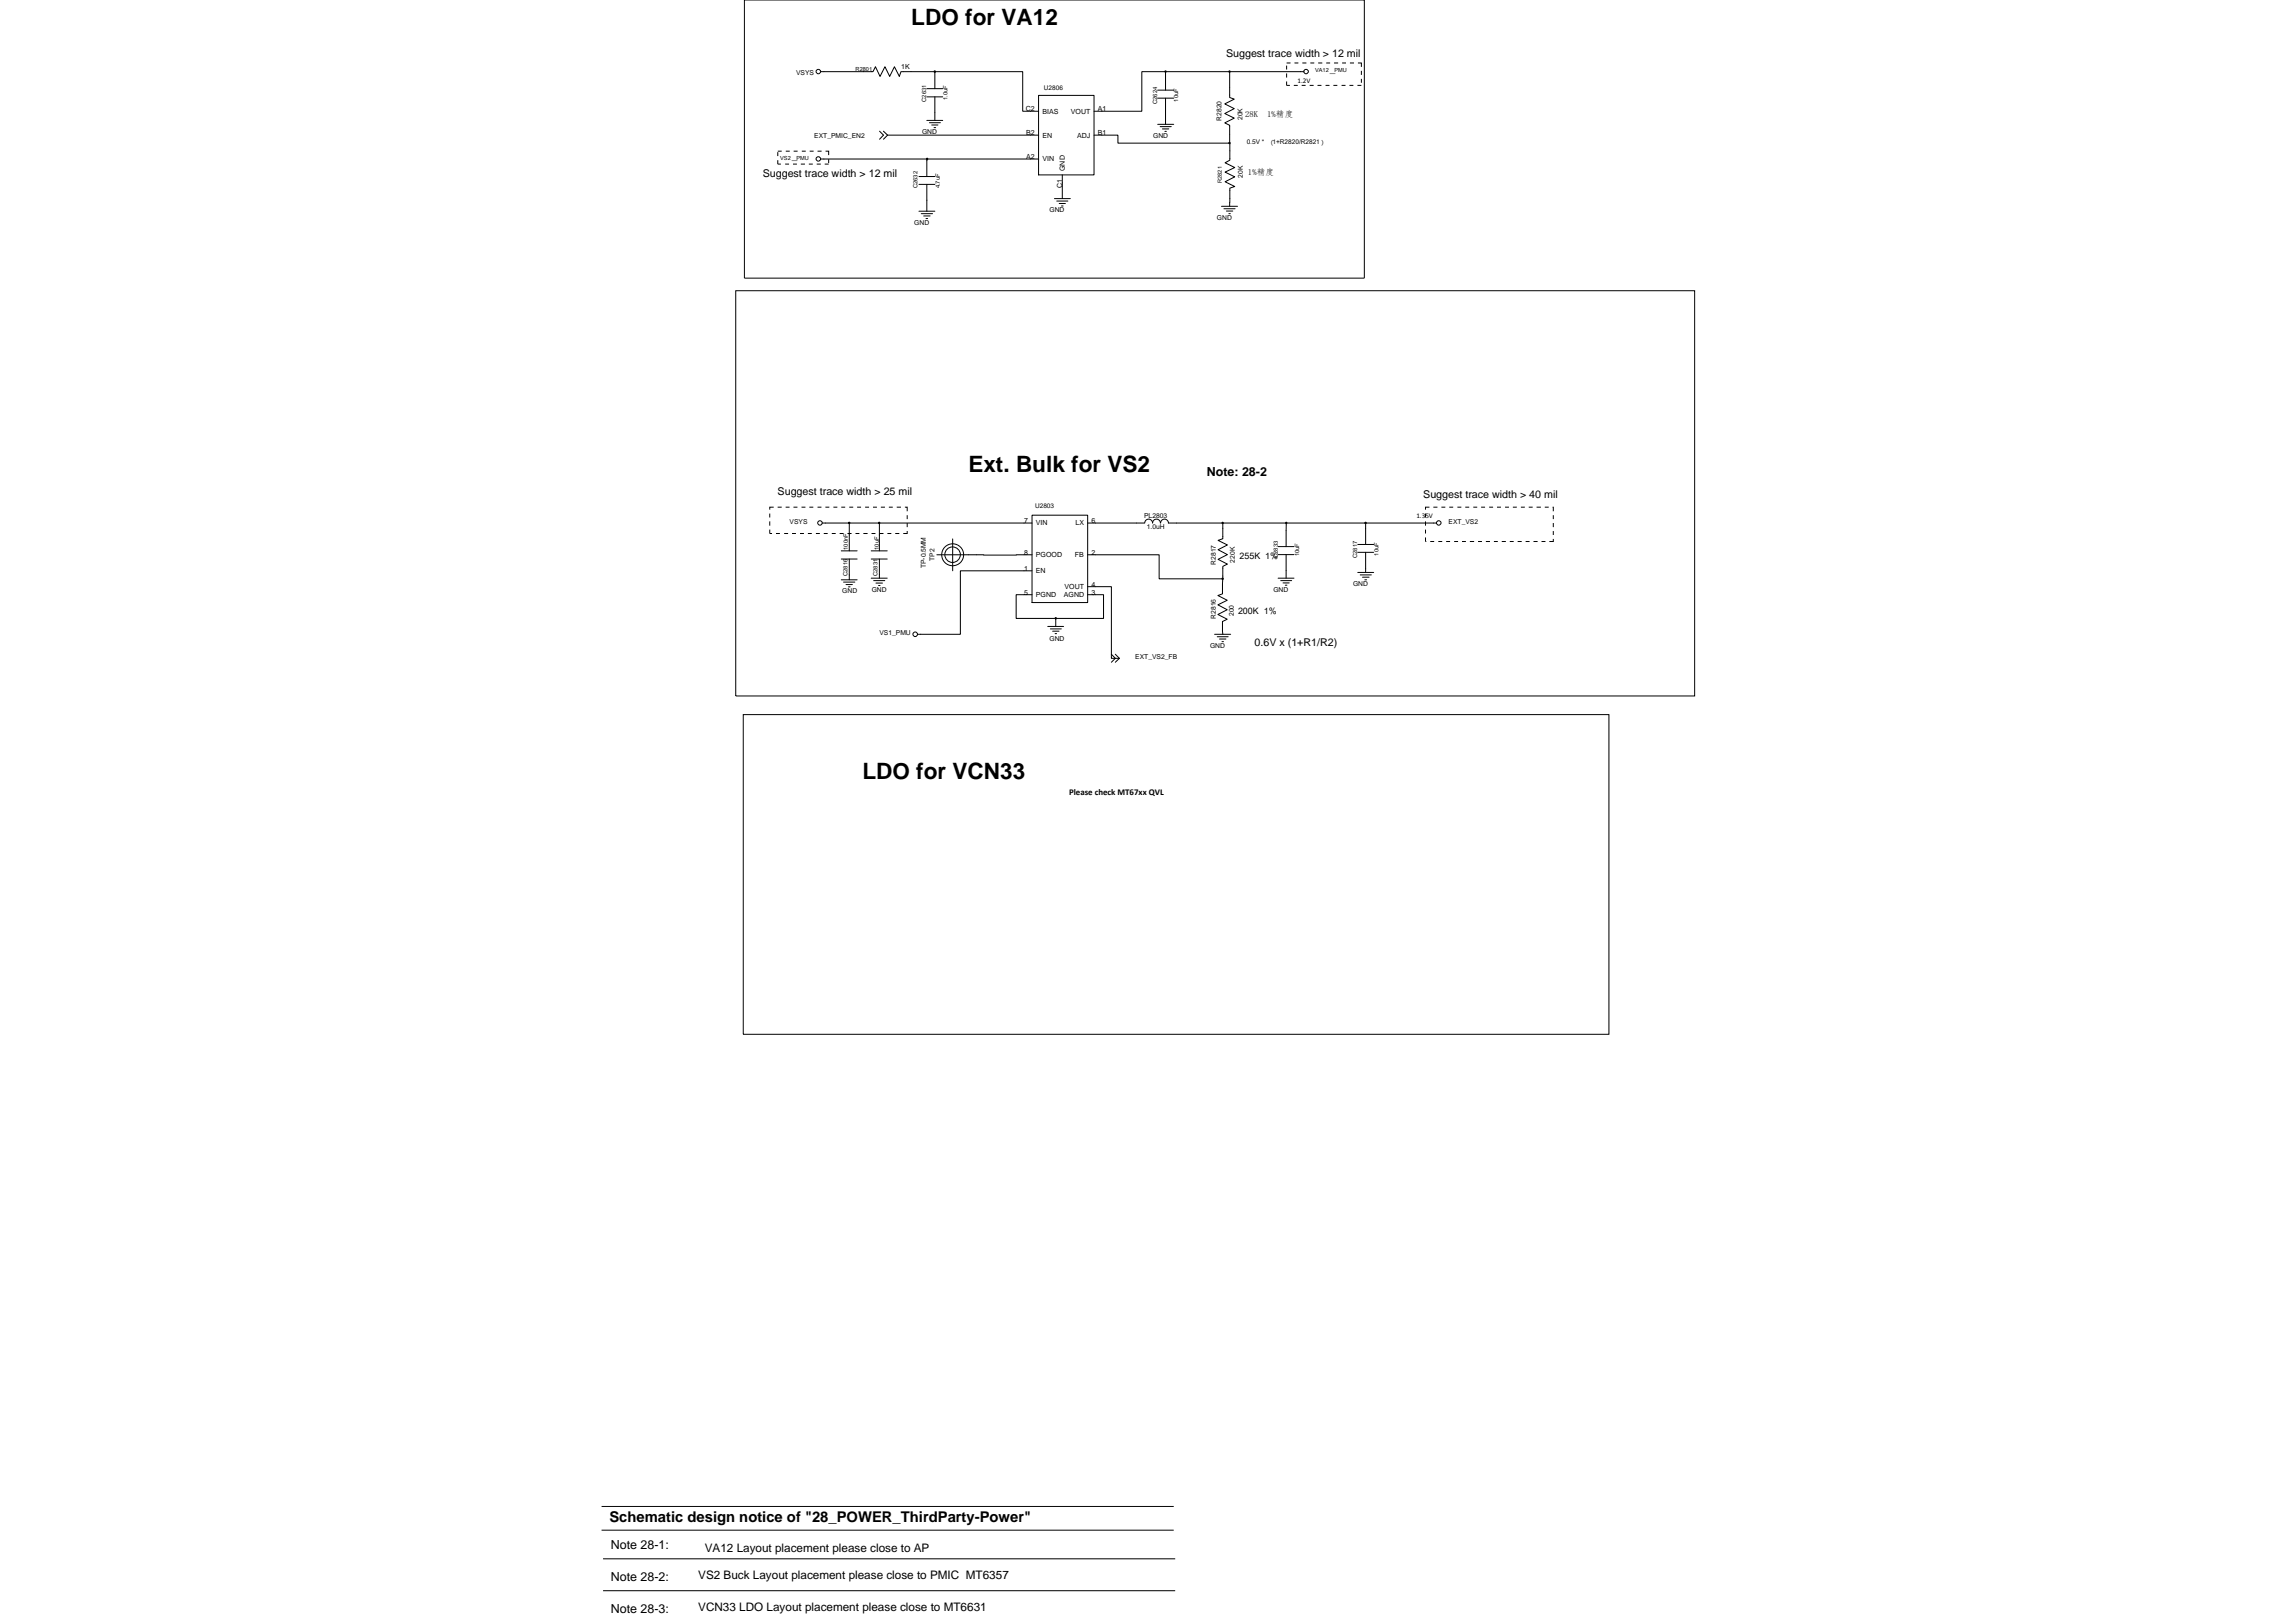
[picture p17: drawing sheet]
<svg xmlns="http://www.w3.org/2000/svg" width="297mm" height="210mm" viewBox="0 0 297 210" stroke-linecap="round" stroke-linejoin="round" font-family="sans-serif">
<defs><g id="words">
<g font-size="2.9">
<text x="117.9" y="3.2">LDO for VA12</text>
<text x="125.3" y="61.1">Ext. Bulk for VS2</text>
<text x="111.6" y="100.8">LDO for VCN33</text>
</g>
<text font-size="1.9" x="78.8" y="197">Schematic design notice of &quot;28_POWER_ThirdParty-Power&quot;</text>
<g font-size="1.6">
<text x="156.1" y="61.6">Note: 28-2</text>
<text x="79" y="200.4">Note 28-1:</text>
<text x="79" y="204.6">Note 28-2:</text>
<text x="79" y="208.7">Note 28-3:</text>
</g>
<g font-size="1.5">
<text x="91.2" y="200.8">VA12 Layout placement please close to AP</text>
<text x="90.3" y="204.3">VS2 Buck Layout placement please close to PMIC MT6357</text>
<text x="90.3" y="208.4">VCN33 LDO Layout placement please close to MT6631</text>
</g>
<g font-size="1.4">
<text x="158.6" y="7.4">Suggest trace width &gt; 12 mil</text>
<text x="98.7" y="22.9">Suggest trace width &gt; 12 mil</text>
<text x="100.6" y="64.1">Suggest trace width &gt; 25 mil</text>
<text x="184.1" y="64.4">Suggest trace width &gt; 40 mil</text>
<text x="162.3" y="83.6">0.6V x (1+R1/R2)</text>
</g>
<g font-size="1.2">
<text x="160.4" y="72.3">255K 1%</text>
<text x="160.2" y="79.5">200K 1%</text>
</g>
<g font-size="1.1">
<text x="161.1" y="15.1">28K</text>
<text x="163.9" y="15.1">1%精度</text>
<text x="161.5" y="22.6">1%精度</text>
<text x="138.3" y="102.8">Please check MT67xx QVL</text>
</g>
<g font-size=".9">
<text x="103" y="9.7">VSYS</text>
<text x="116.6" y="9">1K</text>
<text x="167.9" y="10.7">1.2V</text>
<text x="105.3" y="17.8">EXT_PMIC_EN2</text>
<text x="119.3" y="17.3">GND</text>
<text x="132.7" y="14.4">C2</text>
<text x="132.8" y="17.5">B2</text>
<text x="134.9" y="14.7">BIAS</text>
<text x="134.9" y="17.8">EN</text>
<text x="138.6" y="14.7">VOUT</text>
<text x="139.4" y="17.8">ADJ</text>
<text x="142" y="14.4">A1</text>
<text x="142" y="17.5">B1</text>
<text x="149.2" y="17.8">GND</text>
<text x="158" y="15.6" transform="rotate(-90 158 15.6)">R2820</text>
<text x="160.7" y="15.6" transform="rotate(-90 160.7 15.6)">20K</text>
<text x="132.8" y="20.6">A2</text>
<text x="134.9" y="20.9">VIN</text>
<text x="137.7" y="22.1" transform="rotate(-90 137.7 22.1)">GND</text>
<text x="160.8" y="23" transform="rotate(-90 160.8 23)">20K</text>
<text x="118.3" y="29.1">GND</text>
<text x="135.8" y="27.5">GND</text>
<text x="137.4" y="24.3" transform="rotate(-90 137.4 24.3)">C1</text>
<text x="157.4" y="28.4">GND</text>
<text x="102.1" y="67.8">VSYS</text>
<text x="132.5" y="67.7">7</text>
<text x="132.5" y="71.8">8</text>
<text x="134" y="68">VIN</text>
<text x="139.1" y="68">LX</text>
<text x="141.2" y="67.7">6</text>
<text x="141.2" y="71.8">2</text>
<text x="148" y="67">PL2803</text>
<text x="148.4" y="68.4">1.0uH</text>
<text x="183.2" y="67">1.35V</text>
<text x="187.4" y="67.8">EXT_VS2</text>
<text x="109" y="76.7">GND</text>
<text x="112.8" y="76.6">GND</text>
<text x="119.8" y="73.5" transform="rotate(-90 119.8 73.5)">TP-0.5MM</text>
<text x="120.9" y="72.6" transform="rotate(-90 120.9 72.6)">TP2</text>
<text x="132.5" y="73.9">1</text>
<text x="132.5" y="76.9">5</text>
<text x="134" y="72.1">PGOOD</text>
<text x="134" y="74.2">EN</text>
<text x="134" y="77.3">PGND</text>
<text x="137.6" y="77.3">AGND</text>
<text x="137.7" y="76.2">VOUT</text>
<text x="139.1" y="72.1">FB</text>
<text x="141.2" y="75.9">4</text>
<text x="141.2" y="76.9">3</text>
<text x="157.3" y="73.1" transform="rotate(-90 157.3 73.1)">R2817</text>
<text x="159.7" y="72.8" transform="rotate(-90 159.7 72.8)">220K</text>
<text x="164.7" y="76.5">GND</text>
<text x="175" y="75.8">GND</text>
<text x="113.8" y="82.2">VS1_PMU</text>
<text x="135.8" y="83">GND</text>
<text x="156.5" y="83.8">GND</text>
<text x="157.3" y="80.1" transform="rotate(-90 157.3 80.1)">R2816</text>
<text x="159.6" y="79.7" transform="rotate(-90 159.6 79.7)">200</text>
<text x="146.9" y="85.3">EXT_VS2_FB</text>
</g>
<g font-size=".8">
<text x="135.1" y="11.6">U2806</text>
<text x="119.8" y="13.2" transform="rotate(-90 119.8 13.2)">C2631</text>
<text x="122.6" y="13" transform="rotate(-90 122.6 13)">1.0uF</text>
<text x="149.7" y="13.5" transform="rotate(-90 149.7 13.5)">C2624</text>
<text x="152.4" y="13.2" transform="rotate(-90 152.4 13.2)">10uF</text>
<text x="161.3" y="18.6">0.5V *</text>
<text x="164.6" y="18.6">1+R2820/R2821</text>
<text x="164.7" y="18.9" transform="rotate(-90 164.7 18.9)">︵</text>
<text x="171.7" y="18.9" transform="rotate(-90 171.7 18.9)">︶</text>
<text x="118.7" y="24.4" transform="rotate(-90 118.7 24.4)">C2632</text>
<text x="121.6" y="24.4" transform="rotate(-90 121.6 24.4)">4.7uF</text>
<text x="133.9" y="65.7">U2803</text>
<text x="109.7" y="71.1" transform="rotate(-90 109.7 71.1)">100nF</text>
<text x="113.7" y="71.1" transform="rotate(-90 113.7 71.1)">10uF</text>
<text x="168.1" y="72" transform="rotate(-90 168.1 72)">10uF</text>
<text x="178.3" y="71.9" transform="rotate(-90 178.3 71.9)">10uF</text>
<text x="109.7" y="74.5" transform="rotate(-90 109.7 74.5)">C2816</text>
<text x="113.5" y="74.5" transform="rotate(-90 113.5 74.5)">C2831</text>
<text x="165.3" y="72.2" transform="rotate(-90 165.3 72.2)">C2833</text>
<text x="175.6" y="72.2" transform="rotate(-90 175.6 72.2)">C2817</text>
</g>
<g font-size=".7">
<text x="110.7" y="9.1">R2801</text>
<text x="170.1" y="9.4">VA12</text>
<text x="172.6" y="9.4">PMU</text>
<text x="172.7" y="9.6" transform="rotate(-90 172.7 9.6)">︳</text>
<text x="100.9" y="20.7">VS2</text>
<text x="103" y="20.7">PMU</text>
<text x="103.1" y="20.9" transform="rotate(-90 103.1 20.9)">︳</text>
<text x="158.1" y="23.7" transform="rotate(-90 158.1 23.7)">R2821</text>
</g>
</g></defs>
<g fill="none" stroke="#000" stroke-width=".13">
<path d="M96.3 0h80.2v36h-80.2zM100.6 19.7v.5M100.6 19.6h.5M101.7 19.6h.5M102.7 19.6h.5M103.7 19.6h.5M104.8 19.6h.5M105.8 19.6h.5M106.2 9.3h6.7l.4-.7 .6 1.3 .6-1.3 .6 1.3 .6-1.3 .6 1.3 .3-.6h4.3M106.8 19.6h.4v.5M113.8 17l.5 .5-.5 .5M114.3 17l.5 .5"/>
<path d="M114.8 17.5h19.6M114.8 17.5l-.5 .5M119.9 12.5h2.1M119.9 11.5h2.1M119.9 15.6h2.1M120.2 15.9h1.5M120.5 16.2h.8M120.8 16.5h.2M120.9 11.5v-2.2h11.4v5.1h2.1M120.9 12.5v3.1M134.4 12.3h7.1v10.3h-7.1zM141.5 17.5h3.1v1h14.5v2.2l-.6 .4 1.2 .6-1.2 .6 1.2 .6-1.2 .6 1.2 .6-.6 .2v2.4"/>
<path d="M149.8 12.7h2M149.8 11.7h2M149.8 16.1h2M150.1 16.4h1.4M150.4 16.7h.8M150.7 17h.2M150.8 9.3h-3.1v5.1h-6.2M150.8 9.3v2.4M150.8 12.7v3.4M150.8 9.3h17.9M159.1 9.3v3.3l.6 .2-1.2 .6 1.2 .7-1.2 .6 1.2 .6-1.2 .6 .6 .3v2.3M166.5 8.5v.5"/>
<path d="M166.5 9.5v.5M166.5 10.5v.5h.4M166.5 8.1h.5M167.4 11h.5M167.5 8.1h.5M168.4 11h.5M168.5 8.1h.5M169.4 11h.5M169.5 8.1h.5M170.5 11h.5M170.5 8.1h.6M171.5 11h.5"/>
<path d="M171.6 8.1h.5M172.5 11h.5M172.6 8.1h.5M173.6 11h.5M173.6 8.1h.5M174.6 11h.5M174.6 8.1h.6M175.6 11h.5M175.7 8.1h.4v.6M176.1 9.2v.5M176.1 10.2v.5M95.2 37.6h124v52.4h-124z"/>
<path d="M100.6 20.7v.5h.4M101.6 21.2h.5M102.6 21.2h.5M103.6 21.2h.5M104.6 21.2h.6M105.7 21.2h.5M106.2 20.6h28.2M106.7 21.2h.5M107.2 20.6v.5M118.9 23.9h2M118.9 22.8h2M118.9 27.3h2"/>
<path d="M119.2 27.6h1.4M119.5 27.9h.8M119.8 28.3h.2M119.9 23.9v3.4M119.9 20.6v2.2M136.4 25.7h2.1M136.7 26h1.5M137 26.3h.8M137.3 26.6h.2M137.4 22.6v3.1M158 26.7h2.1M158.3 27h1.5"/>
<path d="M158.7 27.3h.8M159 27.6h.2M99.6 66.4v.6M99.6 67.5v.5M99.6 68.5v.5h.3M100.1 65.6h-.5v.3M100.4 69h.5M100.6 65.6h.5M101.4 69h.6M101.6 65.6h.5M102.5 69h.5M102.7 65.6h.5"/>
<path d="M103.5 69h.5M103.7 65.6h.5M104.5 69h.5M104.7 65.6h.5M105.6 69h.5M105.8 65.6h.5M106.4 67.7h7.4M106.6 69h.5M106.8 65.6h.5M107.6 69h.5M107.8 65.6h.5M108.6 69h.5"/>
<path d="M108.8 72.3h2.1M108.8 71.3h2.1M108.8 65.6h.5M108.8 75h2.1M109.1 75.3h1.5M109.4 75.6h.9M109.6 69h.6M109.8 75.9h.2M109.9 67.7v3.6M109.9 72.3v2.7M109.9 65.6h.5M110.7 69h.5"/>
<path d="M110.9 65.6h.5M111.7 69h.5M111.9 65.6h.5M112.7 72.3h2.1M112.7 71.3h2.1M112.7 74.8h2.1M112.8 69h.5M112.9 65.6h.6M113 75.1h1.5M113.3 75.4h.9M113.7 75.8h.2M113.8 72.3v2.5"/>
<path d="M113.8 69h.5M114 65.6h.5M114.8 69h.5M115 65.6h.5M115.8 69h.6M116 65.6h.6M117.1 65.6h.3v.5M117.4 68.7v.3h-.5M117.4 66.7v.5M117.4 67.7v.5M121.2 71.8h12.3M123.3 69.7v4.2"/>
<path d="M133.5 76.9h-2v3.1h5.1M133.5 73.9h-9.3v8.2h-5.5M133.5 67.7h-19.7v3.6M133.5 66.7h7.2v11.3h-7.2zM140.7 71.8h9.3v3.1h8.2v1.9l-.6 .2 1.2 .7-1.2 .6 1.2 .6-1.2 .6 1.2 .6-.6 .3v1.7M140.7 75.9h3.1v9.3h1M140.7 76.9h2.1v3.1h-6.2v1M140.7 67.7h7.4M148.1 67.6a.5 .5 0 0 1 .5-.4 .5 .5 0 0 1 .5 .5 .51 .51 0 0 1 .5-.5 .51 .51 0 0 1 .5 .5M150.2 67.6a.5 .5 0 0 1 .5-.4 .5 .5 0 0 1 .4 .5M158.2 67.7v2l-.6 .2 1.2 .6-1.2 .6 1.2 .7-1.2 .6 1.2 .6-.6 .3v1.6M165.4 71.8h2"/>
<path d="M165.4 70.7h2M165.4 74.8h2M165.7 75.1h1.4M166 75.4h.8M166.3 75.7h.2M166.4 71.8v3M166.4 67.7h-15.2M175.7 71.5h2M175.7 70.4h2M175.7 74.1h2M176 74.4h1.4M176.3 74.7h.8"/>
<path d="M176.6 75h.2M176.7 71.5v2.6M176.7 67.7h-10.3v3M176.7 67.7v2.7M184.4 66.4v.6M184.4 67.5v.5M184.4 68.5v.5M184.4 69.5v.6h.1M184.9 65.6h-.5v.3M185 70.1h.5M185.4 65.6h.6M185.8 67.7h-9.1"/>
<path d="M186.1 70.1h.5M186.5 65.6h.5M187.1 70.1h.5M187.5 65.6h.5M188.1 70.1h.5M188.5 65.6h.6M189.1 70.1h.6M189.6 65.6h.5M190.2 70.1h.5M190.6 65.6h.5M191.2 70.1h.5M191.6 65.6h.5"/>
<path d="M192.2 70.1h.6M192.7 65.6h.5M193.3 70.1h.5M193.7 65.6h.5M194.3 70.1h.5M194.7 65.6h.5M195.3 70.1h.5M195.7 65.6h.5M196.3 70.1h.6M196.8 65.6h.5M197.4 70.1h.5M197.8 65.6h.5"/>
<path d="M198.4 70.1h.5M198.8 65.6h.5M199.4 70.1h.5M199.9 65.6h.5M200.9 65.6h.1v.5M201 69.7v.4h-.6M201 66.7v.5M201 67.7v.5M201 68.7v.5M96.2 92.5h111.9v41.3h-111.9zM135.5 81h2.1M135.9 81.4h1.4"/>
<path d="M136.2 81.7h.8M136.5 82h.2M143.8 84.6l.5 .6-.5 .5M144.3 84.6l.5 .6M144.8 85.2l-.5 .5M157.1 82.1h2.1M157.5 82.4h1.4M157.8 82.7h.8M158.1 83h.2M77.8 198h74M77.8 194.9h74M78 201.7h74"/>
<path d="M78 205.8h74"/>
<circle cx="105.9" cy="9.3" r=".29"/>
<circle cx="169" cy="9.3" r=".29"/>
<circle cx="105.9" cy="20.6" r=".29"/>
<circle cx="106.1" cy="67.7" r=".29"/>
<circle cx="123.2" cy="71.8" r="1.01"/>
<circle cx="123.2" cy="71.8" r="1.42"/>
<circle cx="186.1" cy="67.7" r=".29"/>
<circle cx="118.4" cy="82.1" r=".3"/>
</g>
<g fill="#000" stroke="#000" stroke-width=".13">
<path d="M120.9 9.2h.1v.1h-.1z" fill-rule="evenodd"/>
<path d="M150.7 9.2h.1v.1h-.1z" fill-rule="evenodd"/>
<path d="M159 9.2h.1v.1h-.1z" fill-rule="evenodd"/>
<path d="M159 18.4h.1v.2h-.1z" fill-rule="evenodd"/>
<path d="M119.9 20.5h.1v.1h-.1z" fill-rule="evenodd"/>
<path d="M109.8 67.6h.1v.1h-.1z" fill-rule="evenodd"/>
<path d="M113.7 67.6h.1v.1h-.1z" fill-rule="evenodd"/>
<path d="M136.5 79.9h.1v.2h-.1z" fill-rule="evenodd"/>
<path d="M158.1 74.8h.1v.1h-.1z" fill-rule="evenodd"/>
<path d="M158.1 67.6h.1v.1h-.1z" fill-rule="evenodd"/>
<path d="M166.3 67.6h.2v.1h-.2z" fill-rule="evenodd"/>
<path d="M176.6 67.6h.1v.1h-.1z" fill-rule="evenodd"/>
</g>
<use href="#words"/>
</svg>
